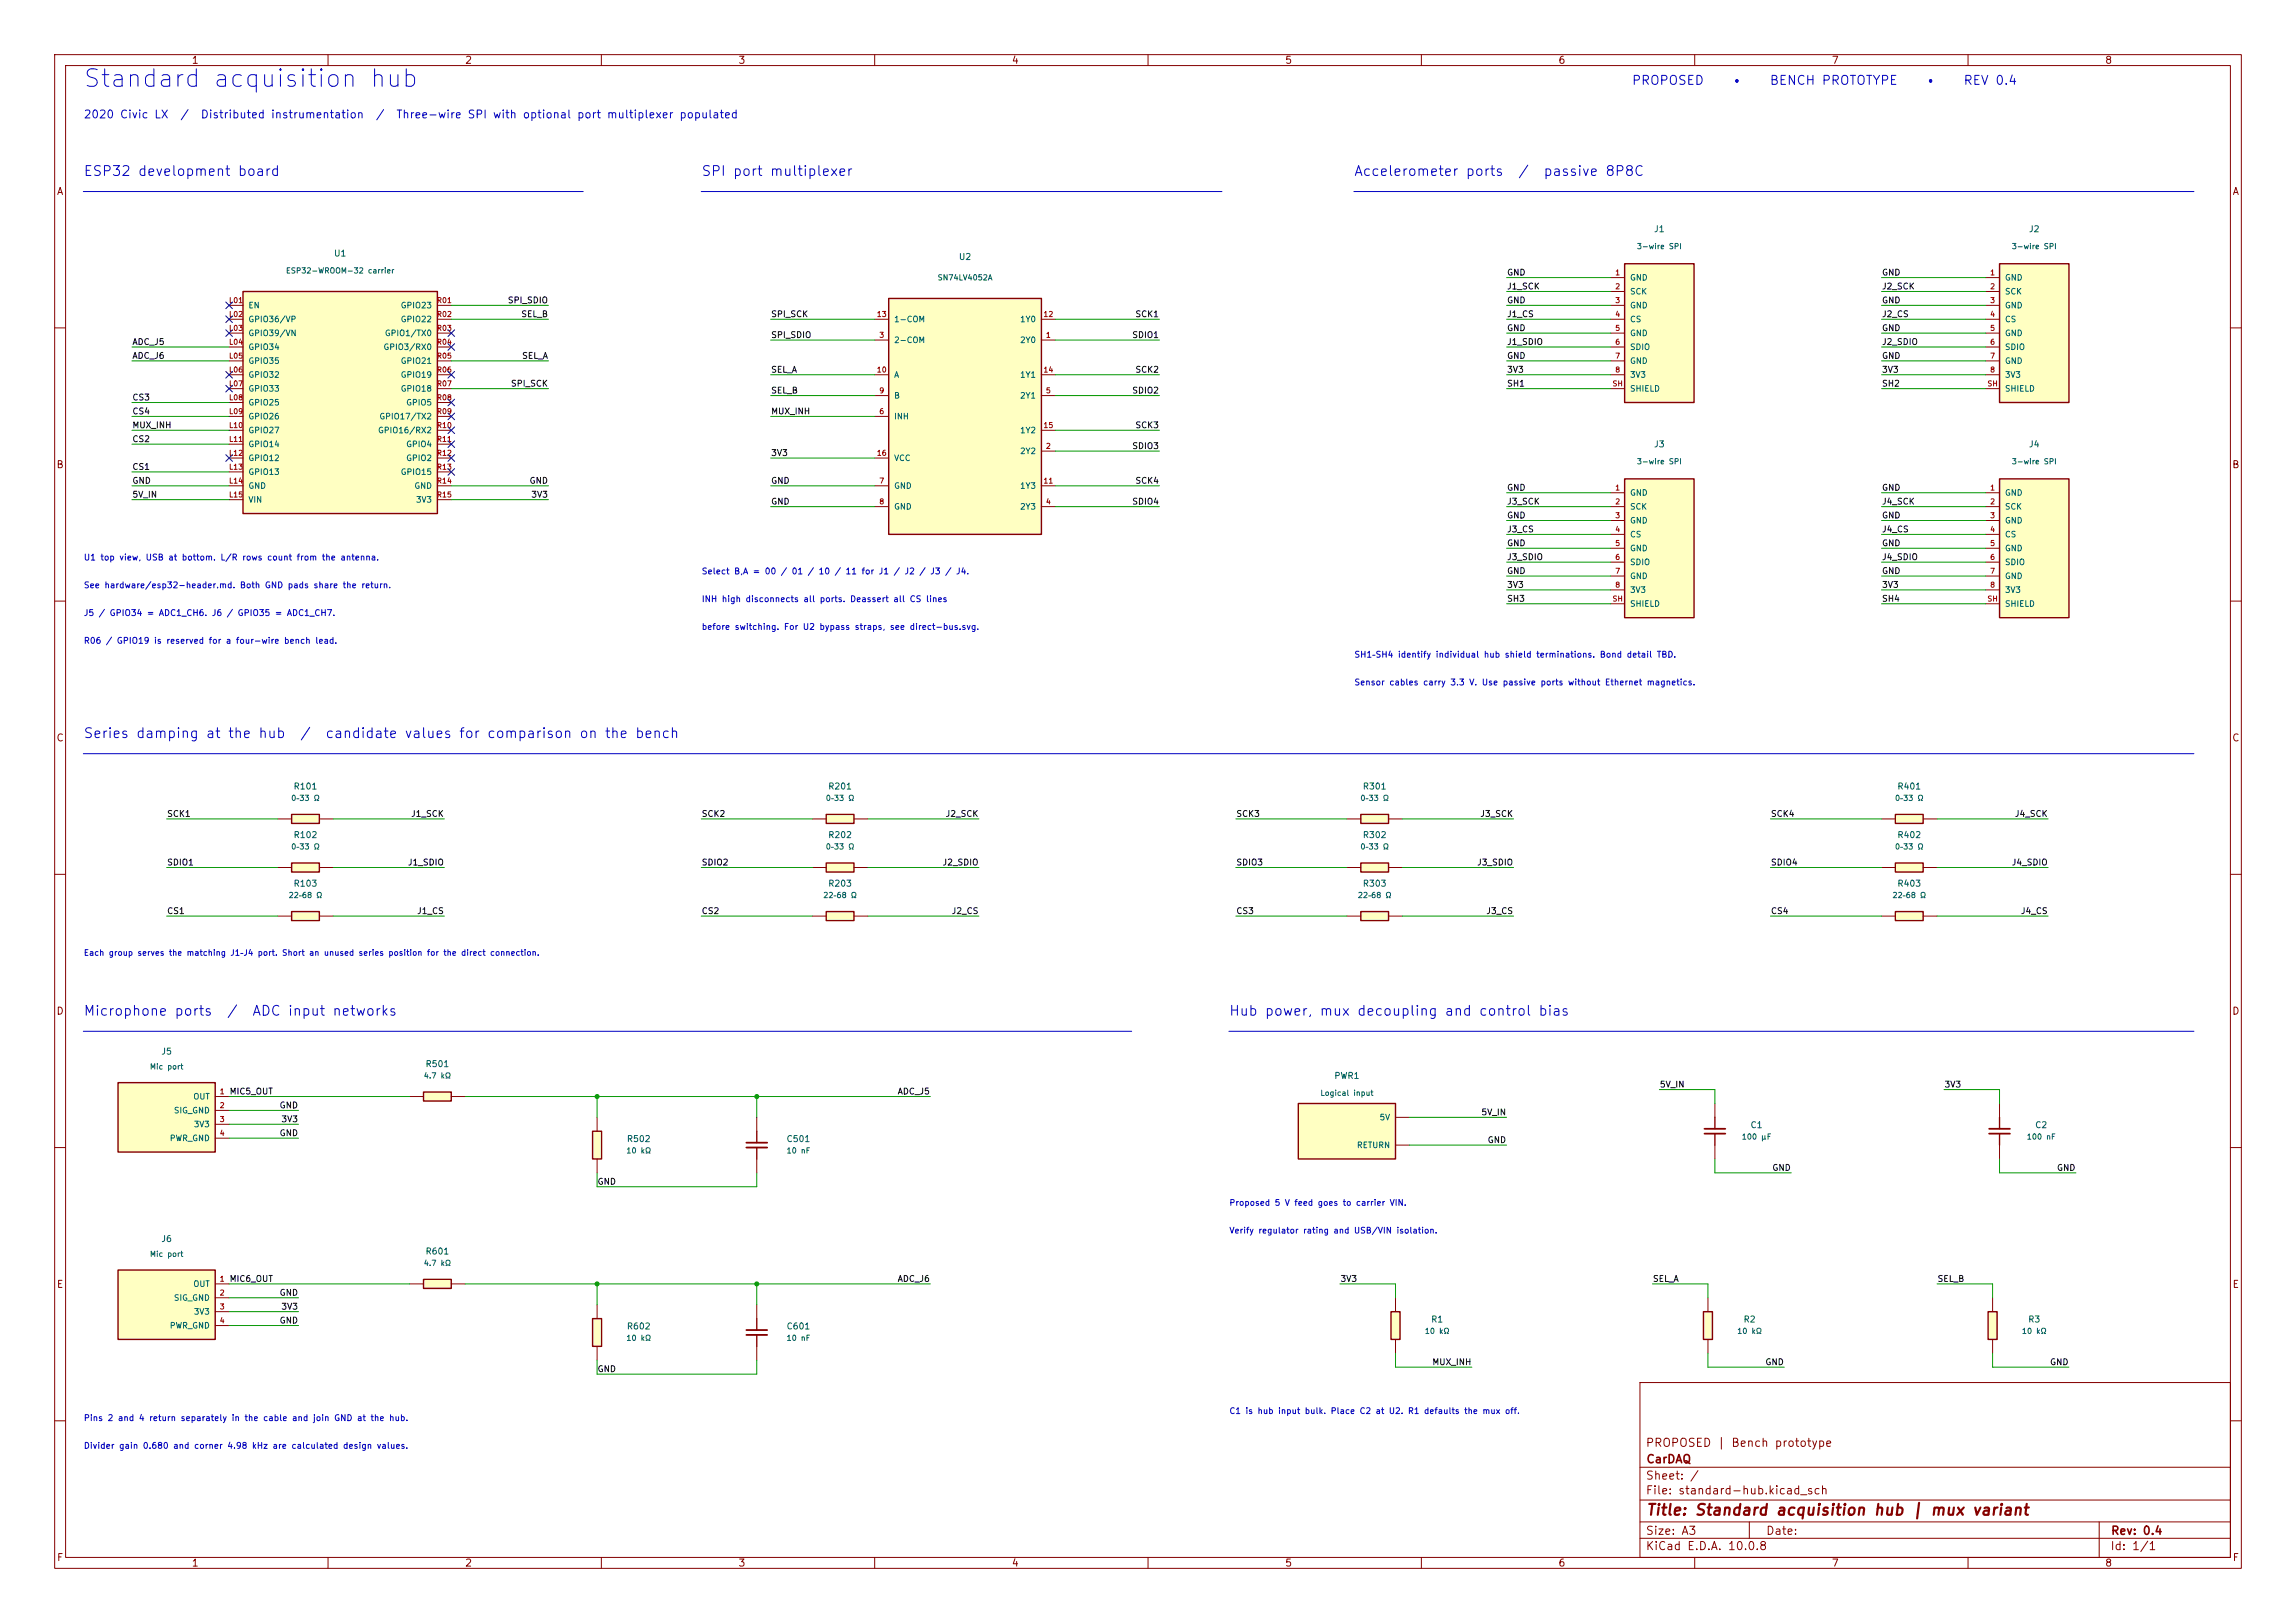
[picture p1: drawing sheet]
<svg xmlns="http://www.w3.org/2000/svg" width="420mm" height="297mm" viewBox="0 0 420 297" stroke-linecap="round" stroke-linejoin="round" font-family="sans-serif">
<defs><g id="words">
<text font-size="3.2" fill="#0000c2" x="15" y="16.8">Standard acquisition hub</text>
<text font-size="2" fill="#840000" x="301" y="277.8">Title: Standard acquisition hub | mux variant</text>
<g font-size="1.8" fill="#0000c2">
<text x="15.2" y="32.7">ESP32 development board</text>
<text x="128.2" y="32.7">SPI port multiplexer</text>
<text x="247.6" y="32.7">Accelerometer ports</text>
<text x="277.6" y="32.7">/</text>
<text x="282.2" y="32.7">passive 8P8C</text>
<text x="15.2" y="135.5">Series damping at the hub</text>
<text x="54.8" y="135.5">/</text>
<text x="59.4" y="135.5">candidate values for comparison on the bench</text>
<text x="15.2" y="186.3">Microphone ports</text>
<text x="41.4" y="186.3">/</text>
<text x="46" y="186.3">ADC input networks</text>
<text x="224.7" y="186.3">Hub power, mux decoupling and control bias</text>
</g>
<g font-size="1.6" fill="#0000c2">
<text x="298.4" y="15.9">PROPOSED</text>
<text x="316.5" y="15.9">•</text>
<text x="323.6" y="15.9">BENCH PROTOTYPE</text>
<text x="352" y="15.9">•</text>
<text x="359" y="15.9">REV 0.4</text>
</g>
<g font-size="1.5" fill="#840000">
<text x="300.9" y="265.1">PROPOSED | Bench prototype</text>
<text x="301" y="268.1">CarDAQ</text>
<text x="300.9" y="273.8">File: standard-hub.kicad_sch</text>
<text x="300.9" y="271.1">Sheet: /</text>
<text x="300.9" y="281.2">Size: A3</text>
<text x="322.9" y="281.2">Date:</text>
<text x="386" y="281.2">Rev: 0.4</text>
<text x="300.9" y="284">KiCad E.D.A. 10.0.8</text>
<text x="385.9" y="284">Id: 1/1</text>
</g>
<g font-size="1.4" fill="#0000c2">
<text x="15.2" y="22">2020 Civic LX</text>
<text x="32.9" y="22">/</text>
<text x="36.6" y="22">Distributed instrumentation</text>
<text x="68.6" y="22">/</text>
<text x="72.4" y="22">Three-wire SPI with optional port multiplexer populated</text>
</g>
<g font-size="1.3" fill="#840000">
<text x="35" y="12">1</text>
<text x="85" y="12">2</text>
<text x="135" y="12">3</text>
<text x="185" y="12">4</text>
<text x="235" y="12">5</text>
<text x="285" y="12">6</text>
<text x="335" y="12">7</text>
<text x="385" y="12">8</text>
<text x="10.3" y="36">A</text>
<text x="408.3" y="36">A</text>
<text x="10.2" y="86">B</text>
<text x="408.2" y="86">B</text>
<text x="10.2" y="136">C</text>
<text x="408.2" y="136">C</text>
<text x="10.2" y="186">D</text>
<text x="408.2" y="186">D</text>
<text x="10.3" y="236">E</text>
<text x="408.3" y="236">E</text>
<text x="10.3" y="286">F</text>
<text x="35" y="287">1</text>
<text x="85" y="287">2</text>
<text x="135" y="287">3</text>
<text x="185" y="287">4</text>
<text x="235" y="287">5</text>
<text x="285" y="287">6</text>
<text x="335" y="287">7</text>
<text x="385" y="287">8</text>
<text x="408.3" y="286">F</text>
</g>
<g font-size="1.1" fill="#006464">
<text x="61" y="47.2">U1</text>
<text x="175.3" y="47.8">U2</text>
<text x="302.5" y="42.8">J1</text>
<text x="371" y="42.8">J2</text>
<text x="298.1" y="51.6">GND</text>
<text x="366.7" y="51.6">GND</text>
<text x="45.3" y="56.7">EN</text>
<text x="45.3" y="59.2">GPIO36/VP</text>
<text x="73.2" y="56.7">GPIO23</text>
<text x="73.2" y="59.2">GPIO22</text>
<text x="163.5" y="59.2">1-COM</text>
<text x="186.5" y="59.2">1Y0</text>
<text x="298.1" y="54.1">SCK</text>
<text x="298.1" y="56.7">GND</text>
<text x="298.1" y="59.2">CS</text>
<text x="366.7" y="54.1">SCK</text>
<text x="366.7" y="56.7">GND</text>
<text x="366.7" y="59.2">CS</text>
<text x="45.3" y="61.8">GPIO39/VN</text>
<text x="45.3" y="64.3">GPIO34</text>
<text x="70.1" y="64.3">GPIO3/RX0</text>
<text x="70.3" y="61.8">GPIO1/TX0</text>
<text x="163.5" y="63">2-COM</text>
<text x="186.5" y="63">2Y0</text>
<text x="298.1" y="61.8">GND</text>
<text x="298.1" y="64.3">SDIO</text>
<text x="366.7" y="61.8">GND</text>
<text x="366.7" y="64.3">SDIO</text>
<text x="45.3" y="66.8">GPIO35</text>
<text x="45.3" y="69.4">GPIO32</text>
<text x="45.3" y="71.9">GPIO33</text>
<text x="73.2" y="66.8">GPIO21</text>
<text x="73.2" y="69.4">GPIO19</text>
<text x="73.2" y="71.9">GPIO18</text>
<text x="163.5" y="69.4">A</text>
<text x="186.5" y="69.4">1Y1</text>
<text x="298.1" y="66.8">GND</text>
<text x="298.1" y="69.4">3V3</text>
<text x="298.1" y="71.9">SHIELD</text>
<text x="366.7" y="66.8">GND</text>
<text x="366.7" y="69.4">3V3</text>
<text x="366.7" y="71.9">SHIELD</text>
<text x="45.3" y="74.5">GPIO25</text>
<text x="45.3" y="77">GPIO26</text>
<text x="69.3" y="77">GPIO17/TX2</text>
<text x="74.2" y="74.5">GPIO5</text>
<text x="163.5" y="77">INH</text>
<text x="163.5" y="73.2">B</text>
<text x="186.5" y="73.2">2Y1</text>
<text x="45.3" y="79.5">GPIO27</text>
<text x="45.3" y="82.1">GPIO14</text>
<text x="69.1" y="79.5">GPIO16/RX2</text>
<text x="74.2" y="82.1">GPIO4</text>
<text x="186.5" y="83.3">2Y2</text>
<text x="186.5" y="79.5">1Y2</text>
<text x="302.5" y="82.1">J3</text>
<text x="371" y="82.1">J4</text>
<text x="45.3" y="84.6">GPIO12</text>
<text x="45.3" y="87.2">GPIO13</text>
<text x="45.3" y="89.7">GND</text>
<text x="73.2" y="87.2">GPIO15</text>
<text x="74.2" y="84.6">GPIO2</text>
<text x="75.7" y="89.7">GND</text>
<text x="163.5" y="89.7">GND</text>
<text x="163.5" y="84.6">VCC</text>
<text x="186.5" y="89.7">1Y3</text>
<text x="45.3" y="92.2">VIN</text>
<text x="76" y="92.2">3V3</text>
<text x="163.5" y="93.5">GND</text>
<text x="186.5" y="93.5">2Y3</text>
<text x="298.1" y="91">GND</text>
<text x="298.1" y="93.5">SCK</text>
<text x="366.7" y="91">GND</text>
<text x="366.7" y="93.5">SCK</text>
<text x="298.1" y="96">GND</text>
<text x="298.1" y="98.6">CS</text>
<text x="298.1" y="101.1">GND</text>
<text x="366.7" y="96">GND</text>
<text x="366.7" y="98.6">CS</text>
<text x="366.7" y="101.1">GND</text>
<text x="298.1" y="103.7">SDIO</text>
<text x="298.1" y="106.2">GND</text>
<text x="366.7" y="103.7">SDIO</text>
<text x="366.7" y="106.2">GND</text>
<text x="298.1" y="108.7">3V3</text>
<text x="298.1" y="111.3">SHIELD</text>
<text x="366.7" y="108.7">3V3</text>
<text x="366.7" y="111.3">SHIELD</text>
<text x="53.6" y="144.7">R101</text>
<text x="151.4" y="144.7">R201</text>
<text x="249.2" y="144.7">R301</text>
<text x="347" y="144.7">R401</text>
<text x="53.6" y="153.6">R102</text>
<text x="151.4" y="153.6">R202</text>
<text x="249.2" y="153.6">R302</text>
<text x="347" y="153.6">R402</text>
<text x="53.6" y="162.5">R103</text>
<text x="151.4" y="162.5">R203</text>
<text x="249.2" y="162.5">R303</text>
<text x="347" y="162.5">R403</text>
<text x="29.4" y="193.3">J5</text>
<text x="77.7" y="195.5">R501</text>
<text x="244" y="197.7">PWR1</text>
<text x="31.7" y="204">SIG_GND</text>
<text x="35.3" y="201.5">OUT</text>
<text x="31" y="209.1">PWR_GND</text>
<text x="35.4" y="206.5">3V3</text>
<text x="114.6" y="209.3">R502</text>
<text x="143.8" y="209.3">C501</text>
<text x="252.3" y="205.3">5V</text>
<text x="320.1" y="206.7">C1</text>
<text x="372.2" y="206.7">C2</text>
<text x="248.1" y="210.3">RETURN</text>
<text x="29.4" y="227.5">J6</text>
<text x="77.7" y="229.8">R601</text>
<text x="31.7" y="238.3">SIG_GND</text>
<text x="35.3" y="235.7">OUT</text>
<text x="31" y="243.4">PWR_GND</text>
<text x="35.4" y="240.8">3V3</text>
<text x="114.6" y="243.5">R602</text>
<text x="143.8" y="243.5">C601</text>
<text x="261.7" y="242.3">R1</text>
<text x="318.8" y="242.3">R2</text>
<text x="370.9" y="242.3">R3</text>
</g>
<g font-size="1.1" fill="#0f0f0f">
<text x="275.6" y="53.2">J1_SCK</text>
<text x="275.6" y="50.7">GND</text>
<text x="344.2" y="50.7">GND</text>
<text x="344.2" y="53.2">J2_SCK</text>
<text x="92.8" y="55.8">SPI_SDIO</text>
<text x="95.2" y="58.3">SEL_B</text>
<text x="141" y="58.3">SPI_SCK</text>
<text x="207.6" y="58.3">SCK1</text>
<text x="275.6" y="55.8">GND</text>
<text x="275.6" y="58.3">J1_CS</text>
<text x="344.2" y="58.3">J2_CS</text>
<text x="344.2" y="55.8">GND</text>
<text x="24.1" y="63.4">ADC_J5</text>
<text x="24.1" y="65.9">ADC_J6</text>
<text x="95.4" y="65.9">SEL_A</text>
<text x="141" y="62.1">SPI_SDIO</text>
<text x="207" y="62.1">SDIO1</text>
<text x="275.6" y="65.9">GND</text>
<text x="275.6" y="60.8">GND</text>
<text x="275.6" y="63.4">J1_SDIO</text>
<text x="344.2" y="65.9">GND</text>
<text x="344.2" y="63.4">J2_SDIO</text>
<text x="344.2" y="60.8">GND</text>
<text x="93.4" y="71">SPI_SCK</text>
<text x="141" y="68.5">SEL_A</text>
<text x="207.6" y="68.5">SCK2</text>
<text x="275.6" y="71">SH1</text>
<text x="275.6" y="68.5">3V3</text>
<text x="344.2" y="68.5">3V3</text>
<text x="344.2" y="71">SH2</text>
<text x="24.1" y="73.5">CS3</text>
<text x="24.1" y="76.1">CS4</text>
<text x="141" y="72.3">SEL_B</text>
<text x="141" y="76.1">MUX_INH</text>
<text x="207" y="72.3">SDIO2</text>
<text x="24.1" y="81.2">CS2</text>
<text x="24.1" y="78.6">MUX_INH</text>
<text x="141" y="83.7">3V3</text>
<text x="207" y="82.4">SDIO3</text>
<text x="207.6" y="78.6">SCK3</text>
<text x="24.1" y="88.8">GND</text>
<text x="24.1" y="86.2">CS1</text>
<text x="96.8" y="88.8">GND</text>
<text x="141" y="88.8">GND</text>
<text x="207.6" y="88.8">SCK4</text>
<text x="24.1" y="91.3">5V_IN</text>
<text x="97.1" y="91.3">3V3</text>
<text x="141" y="92.6">GND</text>
<text x="207" y="92.6">SDIO4</text>
<text x="275.6" y="92.6">J3_SCK</text>
<text x="275.6" y="90.1">GND</text>
<text x="275.6" y="95.1">GND</text>
<text x="344.2" y="90.1">GND</text>
<text x="344.2" y="92.6">J4_SCK</text>
<text x="344.2" y="95.1">GND</text>
<text x="275.6" y="97.7">J3_CS</text>
<text x="275.6" y="100.2">GND</text>
<text x="344.2" y="97.7">J4_CS</text>
<text x="344.2" y="100.2">GND</text>
<text x="275.6" y="105.3">GND</text>
<text x="275.6" y="102.8">J3_SDIO</text>
<text x="275.6" y="107.8">3V3</text>
<text x="344.2" y="107.8">3V3</text>
<text x="344.2" y="105.3">GND</text>
<text x="344.2" y="102.8">J4_SDIO</text>
<text x="275.6" y="110.4">SH3</text>
<text x="344.2" y="110.4">SH4</text>
<text x="30.5" y="149.7">SCK1</text>
<text x="75.1" y="149.7">J1_SCK</text>
<text x="128.3" y="149.7">SCK2</text>
<text x="172.9" y="149.7">J2_SCK</text>
<text x="226.1" y="149.7">SCK3</text>
<text x="270.7" y="149.7">J3_SCK</text>
<text x="323.8" y="149.7">SCK4</text>
<text x="368.5" y="149.7">J4_SCK</text>
<text x="30.5" y="158.6">SDIO1</text>
<text x="74.5" y="158.6">J1_SDIO</text>
<text x="128.3" y="158.6">SDIO2</text>
<text x="172.3" y="158.6">J2_SDIO</text>
<text x="226.1" y="158.6">SDIO3</text>
<text x="270.1" y="158.6">J3_SDIO</text>
<text x="323.8" y="158.6">SDIO4</text>
<text x="367.9" y="158.6">J4_SDIO</text>
<text x="30.5" y="167.5">CS1</text>
<text x="76.2" y="167.5">J1_CS</text>
<text x="128.3" y="167.5">CS2</text>
<text x="174" y="167.5">J2_CS</text>
<text x="226.1" y="167.5">CS3</text>
<text x="271.8" y="167.5">J3_CS</text>
<text x="323.8" y="167.5">CS4</text>
<text x="369.6" y="167.5">J4_CS</text>
<text x="41.9" y="200.5">MIC5_OUT</text>
<text x="51" y="203.1">GND</text>
<text x="164.1" y="200.5">ADC_J5</text>
<text x="303.5" y="199.3">5V_IN</text>
<text x="355.6" y="199.3">3V3</text>
<text x="51" y="208.2">GND</text>
<text x="51.4" y="205.6">3V3</text>
<text x="270.9" y="204.4">5V_IN</text>
<text x="272" y="209.4">GND</text>
<text x="324.1" y="214.5">GND</text>
<text x="376.2" y="214.5">GND</text>
<text x="109.2" y="217.1">GND</text>
<text x="41.9" y="234.8">MIC6_OUT</text>
<text x="51" y="237.4">GND</text>
<text x="51.4" y="239.9">3V3</text>
<text x="164.1" y="234.8">ADC_J6</text>
<text x="245.1" y="234.8">3V3</text>
<text x="302.3" y="234.8">SEL_A</text>
<text x="354.3" y="234.8">SEL_B</text>
<text x="51" y="242.5">GND</text>
<text x="109.2" y="251.3">GND</text>
<text x="261.9" y="250.1">MUX_INH</text>
<text x="322.8" y="250.1">GND</text>
<text x="374.9" y="250.1">GND</text>
</g>
<g font-size="1.1" fill="#0000c2">
<text x="15.2" y="102.8">U1 top view, USB at bottom. L/R rows count from the antenna.</text>
<text x="15.2" y="107.9">See hardware/esp32-header.md. Both GND pads share the return.</text>
<text x="128.3" y="105.4">Select B,A = 00 / 01 / 10 / 11 for J1 / J2 / J3 / J4.</text>
<text x="15.2" y="113">J5 / GPIO34 = ADC1_CH6. J6 / GPIO35 = ADC1_CH7.</text>
<text x="128.3" y="110.4">INH high disconnects all ports. Deassert all CS lines</text>
<text x="15.2" y="118.1">R06 / GPIO19 is reserved for a four-wire bench lead.</text>
<text x="128.3" y="115.5">before switching. For U2 bypass straps, see direct-bus.svg.</text>
<text x="247.6" y="125.7">Sensor cables carry 3.3 V. Use passive ports without Ethernet magnetics.</text>
<text x="247.6" y="120.6">SH1–SH4 identify individual hub shield terminations. Bond detail TBD.</text>
<text x="15.2" y="175.1">Each group serves the matching J1–J4 port. Short an unused series position for the direct connection.</text>
<text x="224.8" y="220.9">Proposed 5 V feed goes to carrier VIN.</text>
<text x="224.8" y="226">Verify regulator rating and USB/VIN isolation.</text>
<text x="15.2" y="260.3">Pins 2 and 4 return separately in the cable and join GND at the hub.</text>
<text x="224.8" y="259">C1 is hub input bulk. Place C2 at U2. R1 defaults the mux off.</text>
<text x="15.2" y="265.4">Divider gain 0.680 and corner 4.98 kHz are calculated design values.</text>
</g>
<g font-size="1" fill="#006464">
<text x="299.3" y="45.8">3-wire SPI</text>
<text x="367.9" y="45.8">3-wire SPI</text>
<text x="52.2" y="50.3">ESP32-WROOM-32 carrier</text>
<text x="171.4" y="51.5">SN74LV4052A</text>
<text x="299.3" y="85.2">3-wire SPI</text>
<text x="367.9" y="85.2">3-wire SPI</text>
<text x="53.2" y="146.8">0–33 Ω</text>
<text x="151" y="146.8">0–33 Ω</text>
<text x="248.7" y="146.8">0–33 Ω</text>
<text x="346.5" y="146.8">0–33 Ω</text>
<text x="53.2" y="155.7">0–33 Ω</text>
<text x="151" y="155.7">0–33 Ω</text>
<text x="248.7" y="155.7">0–33 Ω</text>
<text x="346.5" y="155.7">0–33 Ω</text>
<text x="52.7" y="164.6">22–68 Ω</text>
<text x="150.5" y="164.6">22–68 Ω</text>
<text x="248.3" y="164.6">22–68 Ω</text>
<text x="346.1" y="164.6">22–68 Ω</text>
<text x="27.3" y="195.9">Mic port</text>
<text x="77.4" y="197.6">4.7 kΩ</text>
<text x="241.4" y="200.8">Logical input</text>
<text x="318.5" y="208.8">100 µF</text>
<text x="370.6" y="208.8">100 nF</text>
<text x="114.5" y="211.3">10 kΩ</text>
<text x="143.8" y="211.3">10 nF</text>
<text x="27.3" y="230.2">Mic port</text>
<text x="77.4" y="231.9">4.7 kΩ</text>
<text x="114.5" y="245.6">10 kΩ</text>
<text x="143.8" y="245.6">10 nF</text>
<text x="260.5" y="244.3">10 kΩ</text>
<text x="317.7" y="244.3">10 kΩ</text>
<text x="369.7" y="244.3">10 kΩ</text>
</g>
<g font-size="1" fill="#a90000">
<text x="295.4" y="50.6">1</text>
<text x="295.4" y="53.1">2</text>
<text x="363.9" y="50.6">1</text>
<text x="363.9" y="53.1">2</text>
<text x="41.8" y="55.7">L01</text>
<text x="41.8" y="58.2">L02</text>
<text x="79.8" y="55.7">R01</text>
<text x="79.8" y="58.2">R02</text>
<text x="160.3" y="58.2">13</text>
<text x="190.8" y="58.2">12</text>
<text x="295.4" y="55.7">3</text>
<text x="295.4" y="58.2">4</text>
<text x="363.9" y="55.7">3</text>
<text x="363.9" y="58.2">4</text>
<text x="41.8" y="60.8">L03</text>
<text x="41.8" y="63.3">L04</text>
<text x="41.8" y="65.8">L05</text>
<text x="79.8" y="60.8">R03</text>
<text x="79.8" y="63.3">R04</text>
<text x="79.8" y="65.8">R05</text>
<text x="160.7" y="62">3</text>
<text x="191.2" y="62">1</text>
<text x="295.4" y="60.8">5</text>
<text x="295.4" y="63.3">6</text>
<text x="295.4" y="65.8">7</text>
<text x="363.9" y="60.8">5</text>
<text x="363.9" y="63.3">6</text>
<text x="363.9" y="65.8">7</text>
<text x="41.8" y="68.4">L06</text>
<text x="41.8" y="70.9">L07</text>
<text x="79.8" y="68.4">R06</text>
<text x="79.8" y="70.9">R07</text>
<text x="160.3" y="68.4">10</text>
<text x="190.8" y="68.4">14</text>
<text x="294.9" y="70.9">SH</text>
<text x="295.4" y="68.4">8</text>
<text x="363.4" y="70.9">SH</text>
<text x="363.9" y="68.4">8</text>
<text x="41.8" y="73.5">L08</text>
<text x="41.8" y="76">L09</text>
<text x="79.8" y="73.5">R08</text>
<text x="79.8" y="76">R09</text>
<text x="160.7" y="76">6</text>
<text x="160.7" y="72.2">9</text>
<text x="191.2" y="72.2">5</text>
<text x="41.8" y="78.5">L10</text>
<text x="41.8" y="81.1">L11</text>
<text x="41.8" y="83.6">L12</text>
<text x="79.8" y="78.5">R10</text>
<text x="79.8" y="81.1">R11</text>
<text x="79.8" y="83.6">R12</text>
<text x="160.3" y="83.6">16</text>
<text x="190.8" y="78.5">15</text>
<text x="191.2" y="82.4">2</text>
<text x="41.8" y="86.2">L13</text>
<text x="41.8" y="88.7">L14</text>
<text x="79.8" y="86.2">R13</text>
<text x="79.8" y="88.7">R14</text>
<text x="160.7" y="88.7">7</text>
<text x="190.8" y="88.7">11</text>
<text x="295.4" y="90">1</text>
<text x="363.9" y="90">1</text>
<text x="41.8" y="91.2">L15</text>
<text x="79.8" y="91.2">R15</text>
<text x="160.7" y="92.5">8</text>
<text x="191.2" y="92.5">4</text>
<text x="295.4" y="92.5">2</text>
<text x="295.4" y="95.1">3</text>
<text x="363.9" y="92.5">2</text>
<text x="363.9" y="95.1">3</text>
<text x="295.4" y="97.6">4</text>
<text x="295.4" y="100.1">5</text>
<text x="363.9" y="97.6">4</text>
<text x="363.9" y="100.1">5</text>
<text x="295.4" y="102.7">6</text>
<text x="295.4" y="105.2">7</text>
<text x="295.4" y="107.8">8</text>
<text x="363.9" y="102.7">6</text>
<text x="363.9" y="105.2">7</text>
<text x="363.9" y="107.8">8</text>
<text x="294.9" y="110.3">SH</text>
<text x="363.4" y="110.3">SH</text>
<text x="40.1" y="200.5">1</text>
<text x="40.1" y="203">2</text>
<text x="40.1" y="205.5">3</text>
<text x="40.1" y="208.1">4</text>
<text x="40.1" y="234.8">1</text>
<text x="40.1" y="237.3">2</text>
<text x="40.1" y="239.8">3</text>
<text x="40.1" y="242.4">4</text>
</g>
</g></defs>
<g fill="none" stroke="#840000" stroke-width=".18">
<path d="M10 10h400v277h-400zM12 12h396v273h-396zM60 10v2M110 10v2M160 10v2M210 10v2M260 10v2M310 10v2M360 10v2M10 60h2M408 60h2M10 110h2"/>
<path d="M408 110h2M10 160h2M408 160h2M10 210h2M408 210h2M300 253h108v32h-108zM10 260h2M300 278.5h108M300 274.5h108M300 268.5h108M320 278.5v3M384 278.5v6.5"/>
<path d="M408 260h2M60 285v2M110 285v2M160 285v2M210 285v2M260 285v2M300 281.5h108M310 285v2M360 285v2"/>
</g>
<path d="M248.9 149h5.1v1.7h-5.1z" fill="#ffffc2"/>
<path d="M248.9 149h5.1v1.7h-5.1z" fill="none" stroke="#840000" stroke-width=".25"/>
<path d="M246.4 149.9h2.5M254 149.9h2.5" fill="none" stroke="#840000" stroke-width=".18"/>
<path d="M151.1 166.8h5.1v1.7h-5.1z" fill="#ffffc2"/>
<path d="M151.1 166.8h5.1v1.7h-5.1z" fill="none" stroke="#840000" stroke-width=".25"/>
<path d="M148.6 167.6h2.5M156.2 167.6h2.5" fill="none" stroke="#840000" stroke-width=".18"/>
<path d="M248.9 166.8h5.1v1.7h-5.1z" fill="#ffffc2"/>
<path d="M248.9 166.8h5.1v1.7h-5.1z" fill="none" stroke="#840000" stroke-width=".25"/>
<path d="M246.4 167.6h2.5M254 167.6h2.5" fill="none" stroke="#840000" stroke-width=".18"/>
<path d="M346.7 166.8h5.1v1.7h-5.1z" fill="#ffffc2"/>
<path d="M346.7 166.8h5.1v1.7h-5.1z" fill="none" stroke="#840000" stroke-width=".25"/>
<path d="M344.2 167.6h2.5M351.8 167.6h2.5" fill="none" stroke="#840000" stroke-width=".18"/>
<path d="M53.3 166.8h5.1v1.7h-5.1z" fill="#ffffc2"/>
<path d="M53.3 166.8h5.1v1.7h-5.1z" fill="none" stroke="#840000" stroke-width=".25"/>
<path d="M50.8 167.6h2.5M58.4 167.6h2.6" fill="none" stroke="#840000" stroke-width=".18"/>
<path d="M151.1 157.9h5.1v1.7h-5.1z" fill="#ffffc2"/>
<path d="M151.1 157.9h5.1v1.7h-5.1z" fill="none" stroke="#840000" stroke-width=".25"/>
<path d="M148.6 158.8h2.5M156.2 158.8h2.5" fill="none" stroke="#840000" stroke-width=".18"/>
<path d="M53.3 157.9h5.1v1.7h-5.1z" fill="#ffffc2"/>
<path d="M53.3 157.9h5.1v1.7h-5.1z" fill="none" stroke="#840000" stroke-width=".25"/>
<path d="M50.8 158.8h2.5M58.4 158.8h2.6" fill="none" stroke="#840000" stroke-width=".18"/>
<path d="M53.3 149h5.1v1.7h-5.1z" fill="#ffffc2"/>
<path d="M53.3 149h5.1v1.7h-5.1z" fill="none" stroke="#840000" stroke-width=".25"/>
<path d="M50.8 149.9h2.5M58.4 149.9h2.6" fill="none" stroke="#840000" stroke-width=".18"/>
<path d="M237.5 201.9h17.8v10.2h-17.8z" fill="#ffffc2"/>
<path d="M237.5 201.9h17.8v10.2h-17.8z" fill="none" stroke="#840000" stroke-width=".25"/>
<path d="M255.3 204.5h2.5M255.3 209.6h2.5" fill="none" stroke="#840000" stroke-width=".18"/>
<path d="M254.4 240h1.7v5.1h-1.7z" fill="#ffffc2"/>
<path d="M254.4 240h1.7v5.1h-1.7z" fill="none" stroke="#840000" stroke-width=".25"/>
<path d="M255.3 237.5v2.5M255.3 245.1v2.5" fill="none" stroke="#840000" stroke-width=".18"/>
<path d="M44.4 53.3h35.6v40.7h-35.6z" fill="#ffffc2"/>
<path d="M44.4 53.3h35.6v40.7h-35.6z" fill="none" stroke="#840000" stroke-width=".25"/>
<g fill="none" stroke="#840000" stroke-width=".18">
<path d="M41.9 55.9h2.5M41.9 58.4h2.5M80 55.9h2.5M80 58.4h2.5M41.9 61h2.5M41.9 63.5h2.5M41.9 66h2.5M41.9 68.6h2.5M41.9 71.1h2.5M41.9 73.7h2.5M41.9 76.2h2.5M41.9 78.7h2.5"/>
<path d="M80 61h2.5M80 63.5h2.5M80 66h2.5M80 68.6h2.5M80 71.1h2.5M80 73.7h2.5M80 76.2h2.5M80 78.7h2.5M41.9 81.3h2.5M41.9 83.8h2.5M41.9 86.4h2.5M41.9 88.9h2.5"/>
<path d="M41.9 91.4h2.5M80 81.3h2.5M80 83.8h2.5M80 86.4h2.5M80 88.9h2.5M80 91.4h2.5"/>
</g>
<path d="M21.6 198.1h17.8v12.7h-17.8z" fill="#ffffc2"/>
<path d="M21.6 198.1h17.8v12.7h-17.8z" fill="none" stroke="#840000" stroke-width=".25"/>
<path d="M39.4 200.7h2.5M39.4 203.2h2.5M39.4 205.7h2.5M39.4 208.3h2.5" fill="none" stroke="#840000" stroke-width=".18"/>
<path d="M21.6 232.4h17.8v12.7h-17.8z" fill="#ffffc2"/>
<path d="M313.7 204.5v2.1M313.7 207.5v2.1M21.6 232.4h17.8v12.7h-17.8z" fill="none" stroke="#840000" stroke-width=".25"/>
<path d="M313.7 201.9v2.6M313.7 209.6v2.5M39.4 234.9h2.5M39.4 237.5h2.5M39.4 240h2.5M39.4 242.6h2.5" fill="none" stroke="#840000" stroke-width=".18"/>
<path d="M311.8 207.5h3.8M311.8 206.6h3.8" fill="none" stroke="#840000" stroke-width=".33"/>
<path d="M311.6 240h1.6v5.1h-1.6z" fill="#ffffc2"/>
<path d="M365.8 204.5v2.1M365.8 207.5v2.1M311.6 240h1.6v5.1h-1.6z" fill="none" stroke="#840000" stroke-width=".25"/>
<path d="M365.8 201.9v2.6M365.8 209.6v2.5M312.4 237.5v2.5M312.4 245.1v2.5" fill="none" stroke="#840000" stroke-width=".18"/>
<path d="M363.9 207.5h3.8M363.9 206.6h3.8" fill="none" stroke="#840000" stroke-width=".33"/>
<path d="M363.7 240h1.6v5.1h-1.6z" fill="#ffffc2"/>
<path d="M363.7 240h1.6v5.1h-1.6z" fill="none" stroke="#840000" stroke-width=".25"/>
<path d="M364.5 237.5v2.5M364.5 245.1v2.5" fill="none" stroke="#840000" stroke-width=".18"/>
<path d="M77.5 234.1h5v1.7h-5z" fill="#ffffc2"/>
<path d="M138.4 207v2.1M138.4 210v2.1M77.5 234.1h5v1.7h-5z" fill="none" stroke="#840000" stroke-width=".25"/>
<path d="M138.4 204.5v2.5M138.4 212.1v2.5M74.9 234.9h2.6M82.5 234.9h2.6" fill="none" stroke="#840000" stroke-width=".18"/>
<path d="M136.5 210h3.8M136.5 209.1h3.8" fill="none" stroke="#840000" stroke-width=".33"/>
<path d="M108.4 241.3h1.6v5.1h-1.6z" fill="#ffffc2"/>
<path d="M108.4 241.3h1.6v5.1h-1.6zM138.4 241.3v2.1M138.4 244.3v2.1" fill="none" stroke="#840000" stroke-width=".25"/>
<path d="M109.2 238.8v2.5M138.4 238.8v2.5M109.2 246.4v2.5M138.4 246.4v2.5" fill="none" stroke="#840000" stroke-width=".18"/>
<path d="M136.5 244.3h3.8M136.5 243.4h3.8" fill="none" stroke="#840000" stroke-width=".33"/>
<path d="M108.4 207h1.6v5.1h-1.6z" fill="#ffffc2"/>
<path d="M108.4 207h1.6v5.1h-1.6z" fill="none" stroke="#840000" stroke-width=".25"/>
<path d="M109.2 204.5v2.5M109.2 212.1v2.5" fill="none" stroke="#840000" stroke-width=".18"/>
<path d="M77.5 199.8h5v1.7h-5z" fill="#ffffc2"/>
<path d="M77.5 199.8h5v1.7h-5z" fill="none" stroke="#840000" stroke-width=".25"/>
<path d="M74.9 200.7h2.6M82.5 200.7h2.6" fill="none" stroke="#840000" stroke-width=".18"/>
<path d="M365.8 87.6h12.7v25.4h-12.7z" fill="#ffffc2"/>
<path d="M365.8 87.6h12.7v25.4h-12.7z" fill="none" stroke="#840000" stroke-width=".25"/>
<path d="M363.2 90.2h2.6M363.2 92.7h2.6M363.2 95.3h2.6M363.2 97.8h2.6M363.2 100.3h2.6M363.2 102.9h2.6M363.2 105.4h2.6M363.2 108h2.6M363.2 110.5h2.6" fill="none" stroke="#840000" stroke-width=".18"/>
<path d="M297.2 87.6h12.7v25.4h-12.7z" fill="#ffffc2"/>
<path d="M297.2 87.6h12.7v25.4h-12.7z" fill="none" stroke="#840000" stroke-width=".25"/>
<path d="M294.6 90.2h2.6M294.6 92.7h2.6M294.6 95.3h2.6M294.6 97.8h2.6M294.6 100.3h2.6M294.6 102.9h2.6M294.6 105.4h2.6M294.6 108h2.6M294.6 110.5h2.6" fill="none" stroke="#840000" stroke-width=".18"/>
<path d="M346.7 157.9h5.1v1.7h-5.1z" fill="#ffffc2"/>
<path d="M346.7 157.9h5.1v1.7h-5.1z" fill="none" stroke="#840000" stroke-width=".25"/>
<path d="M344.2 158.8h2.5M351.8 158.8h2.5" fill="none" stroke="#840000" stroke-width=".18"/>
<path d="M346.7 149h5.1v1.7h-5.1z" fill="#ffffc2"/>
<path d="M346.7 149h5.1v1.7h-5.1z" fill="none" stroke="#840000" stroke-width=".25"/>
<path d="M344.2 149.9h2.5M351.8 149.9h2.5" fill="none" stroke="#840000" stroke-width=".18"/>
<path d="M365.8 48.3h12.7v25.4h-12.7z" fill="#ffffc2"/>
<path d="M365.8 48.3h12.7v25.4h-12.7z" fill="none" stroke="#840000" stroke-width=".25"/>
<path d="M363.2 50.8h2.6M363.2 53.3h2.6M363.2 55.9h2.6M363.2 58.4h2.6M363.2 61h2.6M363.2 63.5h2.6M363.2 66h2.6M363.2 68.6h2.6M363.2 71.1h2.6" fill="none" stroke="#840000" stroke-width=".18"/>
<path d="M297.2 48.3h12.7v25.4h-12.7z" fill="#ffffc2"/>
<path d="M297.2 48.3h12.7v25.4h-12.7z" fill="none" stroke="#840000" stroke-width=".25"/>
<path d="M294.6 50.8h2.6M294.6 53.3h2.6M294.6 55.9h2.6M294.6 58.4h2.6M294.6 61h2.6M294.6 63.5h2.6M294.6 66h2.6M294.6 68.6h2.6M294.6 71.1h2.6" fill="none" stroke="#840000" stroke-width=".18"/>
<path d="M248.9 157.9h5.1v1.7h-5.1z" fill="#ffffc2"/>
<path d="M248.9 157.9h5.1v1.7h-5.1z" fill="none" stroke="#840000" stroke-width=".25"/>
<path d="M246.4 158.8h2.5M254 158.8h2.5" fill="none" stroke="#840000" stroke-width=".18"/>
<path d="M162.6 54.6h27.9v43.2h-27.9z" fill="#ffffc2"/>
<path d="M162.6 54.6h27.9v43.2h-27.9z" fill="none" stroke="#840000" stroke-width=".25"/>
<g fill="none" stroke="#840000" stroke-width=".18">
<path d="M160 58.4h2.6M190.5 58.4h2.5M160 62.2h2.6M160 72.4h2.6M160 76.2h2.6M160 68.6h2.6M190.5 62.2h2.5M190.5 72.4h2.5M190.5 68.6h2.5M190.5 78.7h2.5M160 92.7h2.6M160 88.9h2.6"/>
<path d="M160 83.8h2.6M190.5 82.6h2.5M190.5 92.7h2.5M190.5 88.9h2.5"/>
</g>
<path d="M151.1 149h5.1v1.7h-5.1z" fill="#ffffc2"/>
<path d="M151.1 149h5.1v1.7h-5.1z" fill="none" stroke="#840000" stroke-width=".25"/>
<path d="M148.6 149.9h2.5M156.2 149.9h2.5" fill="none" stroke="#840000" stroke-width=".18"/>
<path d="M15.2 35.1h91.5M128.3 35.1h95.2M247.6 35.1h153.7M15.2 137.9h386.1M15.2 188.7h191.8M224.8 188.7h176.5" fill="none" stroke="#0000c2" stroke-width=".18"/>
<g fill="none" stroke="#009600" stroke-width=".18">
<path d="M82.5 55.9h17.8M82.5 58.4h17.8M141 58.4h19M193 58.4h19.1M275.6 53.3h19M275.6 50.8h19M275.6 55.9h19M275.6 58.4h19M344.2 53.3h19M344.2 50.8h19M344.2 55.9h19M344.2 58.4h19"/>
<path d="M24.1 66h17.8M24.1 76.2h17.8M24.1 63.5h17.8M24.1 73.7h17.8M24.1 78.7h17.8M82.5 66h17.8M82.5 71.1h17.8M141 76.2h19M141 68.6h19M141 72.4h19M141 62.2h19M193 78.7h19.1"/>
<path d="M193 68.6h19.1M193 72.4h19.1M193 62.2h19.1M275.6 66h19M275.6 71.1h19M275.6 63.5h19M275.6 68.6h19M275.6 61h19M344.2 66h19M344.2 71.1h19M344.2 63.5h19M344.2 68.6h19"/>
<path d="M344.2 61h19M24.1 88.9h17.8M24.1 91.4h17.8M24.1 86.4h17.8M24.1 81.3h17.8M82.5 88.9h17.8M82.5 91.4h17.8M141 88.9h19M141 92.7h19M141 83.8h19M193 88.9h19.1M193 92.7h19.1"/>
<path d="M193 82.6h19.1M275.6 92.7h19M275.6 97.8h19M275.6 90.2h19M275.6 95.3h19M344.2 92.7h19M344.2 97.8h19M344.2 90.2h19M344.2 95.3h19M275.6 100.3h19M275.6 102.9h19M275.6 110.5h19"/>
<path d="M275.6 105.4h19M275.6 108h19M344.2 100.3h19M344.2 102.9h19M344.2 110.5h19M344.2 105.4h19M344.2 108h19M30.5 158.8h20.3M30.5 149.9h20.3M61 158.8h20.3M61 149.9h20.3M128.3 158.8h20.3"/>
<path d="M128.3 149.9h20.3M158.7 158.8h20.4M158.7 149.9h20.4M226.1 158.8h20.3M226.1 149.9h20.3M256.5 158.8h20.4M256.5 149.9h20.4M323.8 158.8h20.4M323.8 149.9h20.4M354.3 158.8h20.3M354.3 149.9h20.3M30.5 167.6h20.3"/>
<path d="M61 167.6h20.3M128.3 167.6h20.3M158.7 167.6h20.4M226.1 167.6h20.3M256.5 167.6h20.4M323.8 167.6h20.4M354.3 167.6h20.3M303.5 199.4h10.2v2.5M355.6 199.4h10.2v2.5M41.9 200.7h33M41.9 205.7h12.7M41.9 203.2h12.7"/>
<path d="M41.9 208.3h12.7M85.1 200.7h85.1M109.2 214.6v2.6h29.2v-2.6M109.2 200.7v3.8M138.4 200.7v3.8M257.8 209.6h17.8M257.8 204.5h17.8M313.7 212.1v2.5h14M365.8 212.1v2.5h13.9M41.9 234.9h33M41.9 237.5h12.7M85.1 234.9h85.1"/>
<path d="M109.2 234.9v3.9M138.4 234.9v3.9M245.1 234.9h10.2v2.6M302.3 234.9h10.1v2.6M354.3 234.9h10.2v2.6M41.9 240h12.7M41.9 242.6h12.7M109.2 248.9v2.6h29.2v-2.6M255.3 247.6v2.6h13.9M312.4 247.6v2.6h14M364.5 247.6v2.6h14"/>
</g>
<g fill="none" stroke="#000084" stroke-width=".18">
<path d="M41.3 55.3l1.2 1.2M41.3 57.8l1.2 1.2M42.5 55.3l-1.2 1.2M42.5 57.8l-1.2 1.2M41.3 60.4l1.2 1.2M41.3 68l1.2 1.2M41.3 70.5l1.2 1.2M42.5 60.4l-1.2 1.2M42.5 68l-1.2 1.2M42.5 70.5l-1.2 1.2M81.9 62.9l1.3 1.2M81.9 60.4l1.3 1.2"/>
<path d="M81.9 68l1.3 1.2M81.9 75.6l1.3 1.2M81.9 73.1l1.3 1.2M81.9 78.1l1.3 1.2M83.2 62.9l-1.3 1.2M83.2 60.4l-1.3 1.2M83.2 68l-1.3 1.2M83.2 75.6l-1.3 1.2M83.2 73.1l-1.3 1.2M83.2 78.1l-1.3 1.2M41.3 83.2l1.2 1.2M42.5 83.2l-1.2 1.2"/>
<path d="M81.9 83.2l1.3 1.2M81.9 80.7l1.3 1.2M81.9 85.8l1.3 1.2M83.2 83.2l-1.3 1.2M83.2 80.7l-1.3 1.2M83.2 85.8l-1.3 1.2"/>
</g>
<g fill="#009600">
<circle cx="138.4" cy="234.9" r=".46"/>
<circle cx="109.2" cy="200.7" r=".46"/>
<circle cx="138.4" cy="200.7" r=".46"/>
<circle cx="109.2" cy="234.9" r=".46"/>
</g>
<use href="#words"/>
</svg>
